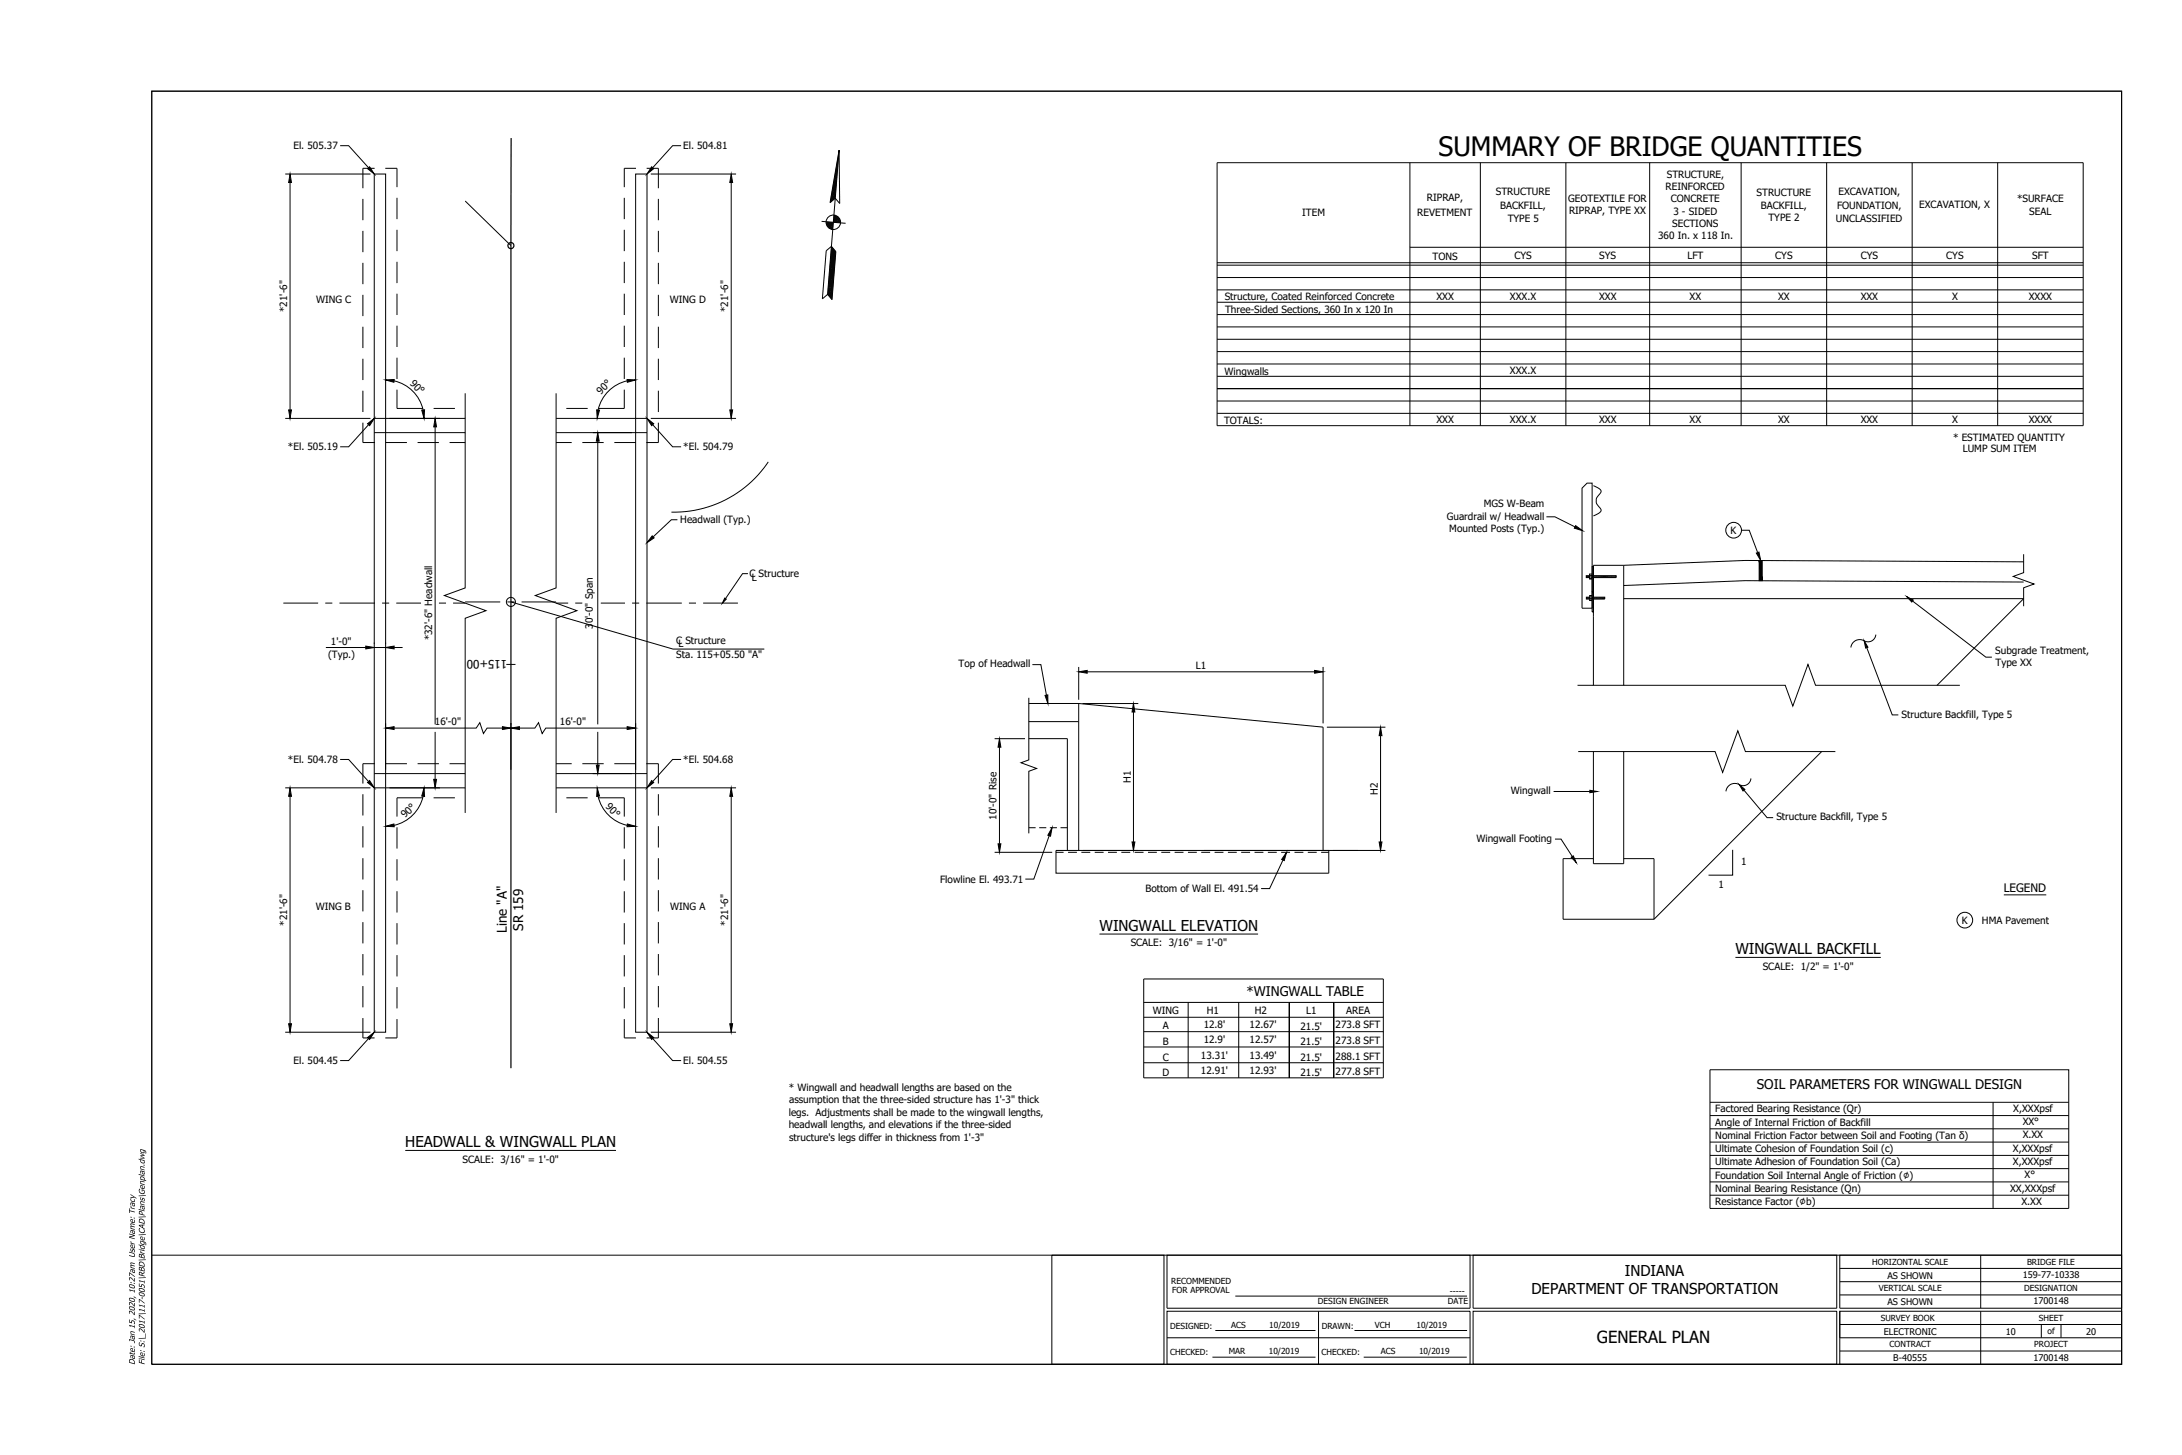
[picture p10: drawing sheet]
<svg xmlns="http://www.w3.org/2000/svg" width="914mm" height="610mm" viewBox="0 0 914 610" stroke-linecap="round" stroke-linejoin="round" font-family="sans-serif">
<defs><g id="words">
<text font-size="11.2" x="602.8" y="65.3">SUMMARY OF BRIDGE QUANTITIES</text>
<text font-size="7" x="669.2" y="562.9">GENERAL PLAN</text>
<g font-size="6.3">
<text x="460.7" y="390.1">WINGWALL ELEVATION</text>
<text x="727.3" y="399.8">WINGWALL BACKFILL</text>
<text x="169.8" y="480.7">HEADWALL &amp; WINGWALL PLAN</text>
<text x="680.9" y="534.8">INDIANA</text>
<text x="641.8" y="542.3">DEPARTMENT OF TRANSPORTATION</text>
</g>
<g font-size="5.6">
<text x="212.4" y="390.9" transform="rotate(-90 212.4 390.9)">Line &quot;A&quot;</text>
<text x="219.2" y="390" transform="rotate(-90 219.2 390)">SR 159</text>
<text x="522.4" y="417.2">*WINGWALL TABLE</text>
<text x="736.2" y="456.3">SOIL PARAMETERS FOR WINGWALL DESIGN</text>
</g>
<g font-size="4.9">
<text x="212.6" y="276.6" transform="rotate(180 212.6 276.6)">115+00</text>
<text x="839.7" y="373.9">LEGEND</text>
</g>
<g font-size="4.2">
<text x="123" y="62.6">El. 505.37</text>
<text x="286.3" y="62.6">El. 504.81</text>
<text x="698.5" y="74.5">STRUCTURE,</text>
<text x="626.9" y="81.8">STRUCTURE</text>
<text x="698" y="79.7">REINFORCED</text>
<text x="736.1" y="82.3">STRUCTURE</text>
<text x="770.4" y="81.6">EXCAVATION,</text>
<text x="598" y="84.4">RIPRAP,</text>
<text x="628.7" y="87.4">BACKFILL,</text>
<text x="657.2" y="84.5">GEOTEXTILE FOR</text>
<text x="657.5" y="89.6">RIPRAP, TYPE XX</text>
<text x="700.2" y="84.8">CONCRETE</text>
<text x="701.3" y="90">3 - SIDED</text>
<text x="738" y="87.4">BACKFILL,</text>
<text x="769.8" y="87.4">FOUNDATION,</text>
<text x="804.3" y="87.1">EXCAVATION, X</text>
<text x="845.3" y="84.8">*SURFACE</text>
<text x="545.7" y="90.6">ITEM</text>
<text x="593.9" y="90.4">REVETMENT</text>
<text x="631.8" y="93">TYPE 5</text>
<text x="700.8" y="95.1">SECTIONS</text>
<text x="741.1" y="92.6">TYPE 2</text>
<text x="769.4" y="93.2">UNCLASSIFIED</text>
<text x="850.4" y="90">SEAL</text>
<text x="694.9" y="100.3">360 In. x 118 In.</text>
<text x="600.3" y="109">TONS</text>
<text x="634.7" y="108.4">CYS</text>
<text x="670.2" y="108.4">SYS</text>
<text x="707.1" y="108.4">LFT</text>
<text x="743.9" y="108.4">CYS</text>
<text x="779.8" y="108.4">CYS</text>
<text x="815.6" y="108.4">CYS</text>
<text x="851.6" y="108.4">SFT</text>
<text x="513.2" y="125.8">Structure, Coated Reinforced Concrete</text>
<text x="602" y="125.6">XXX</text>
<text x="632.8" y="125.6">XXX.X</text>
<text x="670.1" y="125.6">XXX</text>
<text x="708.1" y="125.6">XX</text>
<text x="745.1" y="125.6">XX</text>
<text x="779.8" y="125.6">XXX</text>
<text x="818" y="125.6">X</text>
<text x="850.2" y="125.6">XXXX</text>
<text x="120.3" y="130.7" transform="rotate(-90 120.3 130.7)">*21'-6&quot;</text>
<text x="132.4" y="127.1">WING C</text>
<text x="280.7" y="127.1">WING D</text>
<text x="305.2" y="130.7" transform="rotate(-90 305.2 130.7)">*21'-6&quot;</text>
<text x="513.4" y="131">Three-Sided Sections, 360 In x 120 In</text>
<text x="171.6" y="160.7" transform="rotate(45 171.6 160.7)">90°</text>
<text x="513.2" y="157">Wingwalls</text>
<text x="632.8" y="156.6">XXX.X</text>
<text x="251.8" y="165.3" transform="rotate(-45 251.8 165.3)">90°</text>
<text x="513" y="177.6">TOTALS:</text>
<text x="602" y="177.3">XXX</text>
<text x="632.8" y="177.3">XXX.X</text>
<text x="670.1" y="177.3">XXX</text>
<text x="708.1" y="177.3">XX</text>
<text x="745.1" y="177.3">XX</text>
<text x="779.8" y="177.3">XXX</text>
<text x="818" y="177.3">X</text>
<text x="850.2" y="177.3">XXXX</text>
<text x="818.5" y="184.9">* ESTIMATED QUANTITY</text>
<text x="120.7" y="188.7">*El. 505.19</text>
<text x="286.3" y="188.7">*El. 504.79</text>
<text x="822.5" y="189.4">LUMP SUM ITEM</text>
<text x="621.8" y="212.4">MGS W-Beam</text>
<text x="285.1" y="218.9">Headwall (Typ.)</text>
<text x="606.3" y="217.7">Guardrail w/ Headwall</text>
<text x="607.3" y="222.9">Mounted Posts (Typ.)</text>
<text x="725.2" y="223.7">K</text>
<text x="314.1" y="241.8">C Structure</text>
<text x="315" y="243.3">L</text>
<text x="248.5" y="263.4" transform="rotate(-90 248.5 263.4)">30'-0&quot; Span</text>
<text x="181.1" y="268.3" transform="rotate(-90 181.1 268.3)">*32'-6&quot; Headwall</text>
<text x="283.4" y="269.9">C Structure</text>
<text x="137.5" y="275.5">(Typ.)</text>
<text x="138.7" y="270.1">1'-0&quot;</text>
<text x="283.4" y="275.8">Sta. 115+05.50 &quot;A&quot;</text>
<text x="284.3" y="271.1">L</text>
<text x="836.1" y="274">Subgrade Treatment,</text>
<text x="401.7" y="279.6">Top of Headwall</text>
<text x="501.1" y="280.3">L1</text>
<text x="836.3" y="279.1">Type XX</text>
<text x="182.3" y="303.8">16'-0&quot;</text>
<text x="234.6" y="303.8">16'-0&quot;</text>
<text x="796.9" y="300.7">Structure Backfill, Type 5</text>
<text x="120.7" y="319.8">*El. 504.78</text>
<text x="286.3" y="319.8">*El. 504.68</text>
<text x="473.9" y="328.1" transform="rotate(-90 473.9 328.1)">H1</text>
<text x="577.4" y="333.1" transform="rotate(-90 577.4 333.1)">H2</text>
<text x="633.2" y="332.8">Wingwall</text>
<text x="253.6" y="338.3" transform="rotate(45 253.6 338.3)">90°</text>
<text x="169.8" y="342.9" transform="rotate(-45 169.8 342.9)">90°</text>
<text x="417.6" y="343.4" transform="rotate(-90 417.6 343.4)">10'-0&quot; Rise</text>
<text x="744.4" y="343.7">Structure Backfill, Type 5</text>
<text x="618.7" y="352.7">Wingwall Footing</text>
<text x="729.7" y="362.5">1</text>
<text x="394" y="369.9">Flowline El. 493.71</text>
<text x="480.1" y="373.9">Bottom of Wall El. 491.54</text>
<text x="720.2" y="372.2">1</text>
<text x="132.3" y="381.3">WING B</text>
<text x="280.8" y="381.3">WING A</text>
<text x="120.3" y="387.9" transform="rotate(-90 120.3 387.9)">*21'-6&quot;</text>
<text x="305.2" y="387.9" transform="rotate(-90 305.2 387.9)">*21'-6&quot;</text>
<text x="822.1" y="387">K</text>
<text x="830.6" y="387">HMA Pavement</text>
<text x="473.8" y="396.4">SCALE: 3/16&quot; = 1'-0&quot;</text>
<text x="738.7" y="406.2">SCALE: 1/2&quot; = 1'-0&quot;</text>
<text x="483.1" y="424.9">WING</text>
<text x="505.7" y="424.9">H1</text>
<text x="525.9" y="424.9">H2</text>
<text x="547.4" y="424.9">L1</text>
<text x="564.2" y="424.9">AREA</text>
<text x="487.3" y="431.3">A</text>
<text x="504.4" y="430.7">12.8'</text>
<text x="523.7" y="430.7">12.67'</text>
<text x="545" y="431.4">21.5'</text>
<text x="559.7" y="430.9">273.8 SFT</text>
<text x="487.4" y="437.7">B</text>
<text x="504.4" y="437.1">12.9'</text>
<text x="523.7" y="437.1">12.57'</text>
<text x="545" y="437.8">21.5'</text>
<text x="559.7" y="437.3">273.8 SFT</text>
<text x="503.3" y="443.7">13.31'</text>
<text x="523.7" y="443.7">13.49'</text>
<text x="559.7" y="443.9">288.1 SFT</text>
<text x="123" y="445.9">El. 504.45</text>
<text x="286.3" y="445.9">El. 504.55</text>
<text x="487.3" y="444.3">C</text>
<text x="545" y="444.4">21.5'</text>
<text x="487.2" y="450.7">D</text>
<text x="503.3" y="450">12.91'</text>
<text x="523.7" y="450.1">12.93'</text>
<text x="545" y="450.8">21.5'</text>
<text x="559.7" y="450.2">277.8 SFT</text>
<text x="330.6" y="457">* Wingwall and headwall lengths are based on the</text>
<text x="330.5" y="467.4">legs. Adjustments shall be made to the wingwall lengths,</text>
<text x="330.7" y="462.2">assumption that the three-sided structure has 1'-3&quot; thick</text>
<text x="718.8" y="466.1">Factored Bearing Resistance (Qr)</text>
<text x="843.7" y="465.9">X,XXXpsf</text>
<text x="330.5" y="472.6">headwall lengths, and elevations if the three-sided</text>
<text x="718.8" y="471.6">Angle of Internal Friction of Backfill</text>
<text x="847.6" y="471.4">XX°</text>
<text x="330.7" y="477.9">structure's legs differ in thickness from 1'-3&quot;</text>
<text x="718.8" y="477.2">Nominal Friction Factor between Soil and Footing (Tan δ)</text>
<text x="847.6" y="477">X.XX</text>
<text x="718.8" y="482.8">Ultimate Cohesion of Foundation Soil (c)</text>
<text x="843.5" y="482.5">X,XXXpsf</text>
<text x="193.8" y="487.1">SCALE: 3/16&quot; = 1'-0&quot;</text>
<text x="718.8" y="488.3">Ultimate Adhesion of Foundation Soil (Ca)</text>
<text x="843.5" y="488.1">X,XXXpsf</text>
<text x="718.8" y="493.9">Foundation Soil Internal Angle of Friction (∅)</text>
<text x="848.4" y="493.7">X°</text>
<text x="718.8" y="499.4">Nominal Bearing Resistance (Qn)</text>
<text x="842.4" y="499.2">XX,XXXpsf</text>
<text x="718.8" y="505">Resistance Factor (∅b)</text>
<text x="847.1" y="504.8">X.XX</text>
</g>
<g font-size="4.1">
<text x="56.5" y="571.8" transform="rotate(-90 56.5 571.8)">Date: Jan 15, 2020, 10:27am User Name: Tracy</text>
<text x="60.6" y="571.8" transform="rotate(-90 60.6 571.8)">File: S:\_2017\117-0051\RBD\Bridge\CAD\Plans\Genplan.dwg</text>
</g>
<g font-size="3.8">
<text x="790.9" y="535.8">AS SHOWN</text>
<text x="847.7" y="535.3">159-77-10338</text>
<text x="790.9" y="546.9">AS SHOWN</text>
<text x="852.2" y="546.3">1700148</text>
<text x="789.4" y="559.3">ELECTRONIC</text>
<text x="840.6" y="559.4">10</text>
<text x="874.3" y="559.3">20</text>
<text x="793.4" y="570.3">B-40555</text>
<text x="852.2" y="570.3">1700148</text>
</g>
<g font-size="3.5">
<text x="784.6" y="529.9">HORIZONTAL SCALE</text>
<text x="849.5" y="529.9">BRIDGE FILE</text>
<text x="490.8" y="538">RECOMMENDED</text>
<text x="491.3" y="541.8">FOR APPROVAL</text>
<text x="607.5" y="542.2">-----</text>
<text x="787.3" y="541">VERTICAL SCALE</text>
<text x="848.3" y="541">DESIGNATION</text>
<text x="552.2" y="546.3">DESIGN ENGINEER</text>
<text x="606.8" y="546.3">DATE</text>
<text x="490.3" y="556.7">DESIGNED:</text>
<text x="515.9" y="556.3">ACS</text>
<text x="531.9" y="556.3">10/2019</text>
<text x="553.9" y="556.7">DRAWN:</text>
<text x="576.1" y="556.3">VCH</text>
<text x="593.6" y="556.3">10/2019</text>
<text x="788.1" y="553.4">SURVEY BOOK</text>
<text x="854.4" y="553.4">SHEET</text>
<text x="858" y="559">of</text>
<text x="490.3" y="567.8">CHECKED:</text>
<text x="514.9" y="567.3">MAR</text>
<text x="531.7" y="567.3">10/2019</text>
<text x="553.8" y="567.8">CHECKED:</text>
<text x="578.7" y="567.3">ACS</text>
<text x="594.7" y="567.3">10/2019</text>
<text x="791.8" y="564.5">CONTRACT</text>
<text x="852.5" y="564.5">PROJECT</text>
</g>
</g></defs>
<!-- layer: P_DR-Pre Cast Structure -->
<path d="M161.6 175.3v154.8M194.9 175.3h-38.1v154.8h38.1M233 175.3h38.1v154.8h-38.1M266.4 175.3v154.8M156.8 181.3h38.1M233 181.3h38.1M667.7 258.4v28.7M680.4 250.8h167.6M431.1 309.5h16.2v46.8M431.1 302.3h20.9v54M156.8 324.1h38.1M233 324.1h38.1" fill="none" stroke="#000" stroke-width=".42"/>
<!-- layer: P_DR-Wingwall -->
<g fill="none" stroke="#000" stroke-width=".42">
<path d="M156.8 175.3v-102.4h4.8v102.4M266.4 175.3v-102.4h4.7v102.4M667.7 258.4v-21.6h12.7v50.3M431.1 294.7h20.9v7.6M452 294.7l102.5 9.9v51.7M156.8 330.1v102.4h4.8v-102.4M266.4 330.1v102.4h4.7v-102.4M442.5 356.3h114.3v9.5h-114.3zM442.5 357.1h3.2M447.6 357.1h3.7M453.2 357.1h3.7M458.8 357.1h3.7"/>
<path d="M464.3 357.1h3.8M469.9 357.1h3.7M475.5 357.1h3.7M481.1 357.1h3.7M486.7 357.1h3.7M492.2 357.1h3.8M497.8 357.1h3.7M503.4 357.1h3.7M509 357.1h3.7M514.6 357.1h3.7M520.1 357.1h3.8M525.7 357.1h3.8"/>
<path d="M531.3 357.1h3.7M536.9 357.1h3.7M542.5 357.1h3.7M548.1 357.1h3.7M553.6 357.1h3.2"/>
</g>
<!-- layer: P_BR-Text-Dimensions -->
<g fill="none" stroke="#000" stroke-width=".42">
<path d="M119.5 72.9h35.8M121.6 76.5v95.2M142.6 61h3.5l8.3 9.3M272.7 72.9h35.8M285.4 61h-3.5l-8.4 9.3M306.4 76.5v95.2M165.1 159.6a16.1 16.1 0 0 1 12.2 12.2M262.8 159.6a16.1 16.1 0 0 0-12.2 12.2M119.5 175.3h35.8M154.4 177.9l-8.3 9.3h-3.5M163.2 175.3h21.2M182.3 178.9v124.6"/>
<path d="M194.9 164.8v81.5l-8.7 3.2 17.5 6.4-8.8 3.1v81.6M233 164.8v81.5l-8.7 3.2 17.5 6.4-8.8 3.1v81.6M272.7 175.3h35.8M273.5 177.9l8.4 9.3h3.5M248.5 181.3h16.3M250.5 184.8v118.7M283.9 217.8h-2.6l-7.6 7.1M648.1 216.5h3.5l8.4 4.3M729.8 222.2h3.2l3.6 9.3M848 232.2v7.7l-4.3 1.6 8.7 3.2-4.4 1.6v7.7M118.7 252.7h14.6M136.3 252.7h3"/>
<path d="M142.3 252.7h14.8M160.1 252.7h3M166.1 252.7h14.8M183.9 252.7h3M189.9 252.7h5M194.9 252.2h14.7M212.6 252.2h3M218.6 252.2h14.4M233 252.7h5.1M241.1 252.7h2.9M247 252.7h14.9M264.9 252.7h3"/>
<path d="M270.8 252.7h14.9M288.7 252.7h3M294.7 252.7h14.5M801.5 251.8l30.7 23.5h2.5M136.6 271.3h16.7M156.8 269.3v.4M156.8 271.3h4.8M161.6 269.3v.4M165.2 271.3h3.5M432.6 278.5h3.6l2.3 12.7M452 279.4v13.8M554.5 279.4v23.7"/>
<path d="M781.2 268.5a3.7 3.7 0 0 0-5.6 2.8M782.3 271.3l10.7 28.2h2.5M786.1 265.9a3.3 3.3 0 0 1-4.9 2.6M431.1 292.4v26l-3.2 1.2 6.5 2.4-3.3 1.1v26.1M453.6 294.8h23.4M455.6 281.5h95.3M475 298.3v54.5M142.6 318.2h3.5l8.3 9.2M161.6 303v19.5M165.2 305h34.4l1.5-2.2 1.5 4.5 1.5-2.3h6.5M182.3 306.6v19.9M214.1 303v19.5"/>
<path d="M217.7 305h6.4l1.6-2.2 1.5 4.5 1.5-2.3h34.1M250.5 306.6v14M266.4 303v19.5M285.4 318.2h-3.5l-8.4 9.2M416.8 309.5h12.7M418.8 313v40.5M556 304.7h24.6M578.5 308.2v44.6M119.5 330.1h35.8M121.6 333.6v95.3M163.2 330.1h21.2M177.3 333.6a16.1 16.1 0 0 1-12.2 12.2"/>
<path d="M248.5 324.1h16.3M250.6 333.6a16.1 16.1 0 0 0 12.2 12.2M272.7 330.1h35.8M306.4 333.6v95.3M651.1 331.6h15.2M730.8 331.1l9.7 11.5h2.6M733.7 326.1a3.4 3.4 0 0 1-5.4 2.4 3.7 3.7 0 0 0-5 3M416.8 357.1h24.1M439.7 350.1l-6.5 18.2h-3.5M453.6 356.3h23.4M504.6 356.3h76M651.6 351.6h2.6l4.7 7.3"/>
<path d="M726.1 356v10.7h-10.1M537.6 360.3l-5.6 12h-3.5M119.5 432.5h35.8M154.4 435.1l-8.3 9.2h-3.5M272.7 432.5h35.8M273.5 435.1l8.4 9.2h3.5"/>
</g>
<!-- layer: P_BR_Wall Retaining -->
<g fill="none" stroke="#000" stroke-width=".42">
<path d="M157 70.5h-4.9v8.4M161.5 70.5h4.9v7.9M266.5 70.5h-4.9v7.9M271 70.5h4.9v8.4M152.1 83.3v9M152.1 96.7v9M166.4 82.9v8.9M166.4 96.3v8.9M261.6 82.9v8.9M261.6 96.3v8.9M275.9 83.3v9M275.9 96.7v9"/>
<path d="M152.1 110.1v9M166.4 109.7v8.9M261.6 109.7v8.9M275.9 110.1v9M152.1 123.5v8.9M152.1 136.9v8.9M166.4 123.1v8.9M166.4 136.5v8.9M261.6 123.1v8.9M261.6 136.5v8.9M275.9 123.5v8.9M275.9 136.9v8.9"/>
<path d="M152.1 150.3v8.9M166.4 149.9v8.9M261.6 149.9v8.9M275.9 150.3v8.9M152.1 177.1v8.3h5M152.1 163.7v8.9M166.4 163.3v7.8h10.8M181.7 171.1h8.9M237.3 171.1h9M261.6 163.3v7.8h-10.9M275.9 163.7v8.9M275.9 177.1v8.3h-5.1"/>
<path d="M161.6 185.4h8.9M175 185.4h8.9M188.4 185.4h6.5M233 185.4h6.6M244 185.4h9M257.4 185.4h9M157.1 320h-5v8.3M161.6 320h8.9M175 320h8.9M188.4 320h6.5M233 320h6.6M244 320h9"/>
<path d="M257.4 320h9M270.8 320h5.1v8.3M152.1 332.8v8.9M177.2 334.3h-10.8v7.8M181.7 334.3h8.9M237.3 334.3h9M250.7 334.3h10.9v7.8M275.9 332.8v8.9M152.1 346.2v8.9M152.1 359.6v8.9M166.4 346.6v8.9M166.4 360v8.9"/>
<path d="M261.6 346.6v8.9M261.6 360v8.9M275.9 346.2v8.9M275.9 359.6v8.9M152.1 372.9v9M166.4 373.4v8.9M261.6 373.4v8.9M275.9 372.9v9M152.1 386.3v9M152.1 399.7v9M166.4 386.8v8.9M261.6 386.8v8.9"/>
<path d="M275.9 386.3v9M275.9 399.7v9M152.1 413.1v9M166.4 400.2v8.9M166.4 413.6v8.9M261.6 400.2v8.9M261.6 413.6v8.9M275.9 413.1v9M152.1 426.5v8.4h4.9M166.4 427v7.9h-4.9M261.6 427v7.9h4.9M275.9 426.5v8.4h-4.9"/>
</g>
<!-- layer: P_RDWY-Riprap-Class 1 -->
<path d="M321.9 193.5a47.6 47.6 0 0 1-40.5 21.1" fill="none" stroke="#000" stroke-width=".42"/>
<!-- layer: P_HY_Flowline -->
<path d="M431.1 346.8h2.9M435.5 346.8h3M440 346.8h2.9M444.4 346.8h2.9" fill="none" stroke="#000" stroke-width=".42"/>
<!-- layer: P_BR_Structural Concrete -->
<path d="M667.7 314.9v47h12.7v-47M667.7 359.7h-12.7v25.4h38.1v-25.4h-12.7" fill="none" stroke="#000" stroke-width=".42"/>
<!-- layer: P_BR_Backfill -->
<path d="M848 250.8l-36.2 36.3M763.4 314.9l-70.3 70.2" fill="none" stroke="#000" stroke-width=".42"/>
<!-- layer: DIM -->
<path d="M661.1 287.1h87l3.2 8.7 6.4-17.4 3.1 8.7h60.5M661.4 314.9h57.3l3.2 8.7 6.4-17.4 3.1 8.7h37.7" fill="none" stroke="#000" stroke-width=".42"/>
<!-- layer: O_SECT -->
<path d="M848 235.4l-116.8-.6-50.8 2M848 243.9l-116.8-.6-50.8 2" fill="none" stroke="#000" stroke-width=".42"/>
<!-- layer: P_BR_Concrete Railing -->
<g fill="none" stroke="#000" stroke-width=".42">
<path d="M663 204.5l2.1-2.1h2.1v52.4h-4.2zM667.7 203.5l2.8 1.5a1.39 1.39 0 0 1-.5 2.4 3.5 3.5 0 0 0 .6 5.5 1.41 1.41 0 0 1 .2 1.5 1.41 1.41 0 0 1-1.2 .9l-1.9 .9M667.2 237.4h.5v10.5h-.5zM664.8 241.2h1.3v.8h-1.3zM664.9 241.2v.8M664.9 250.2v.8M665.3 241.2v.8M665.3 250.2v.8M665.7 241.2v.8M665.7 250.2v.8M666.1 241.1h1.1M666.1 241.7h1.1"/>
<path d="M666.1 242.4h1.1M666.2 250.2v.8M666.2 250.2h-1.4v.8h1.4M666.2 250.1h1M666.2 250.7h1M666.2 251.3h1M666.9 241.2h10.4v.8h-10.4M667.2 240.5h-1.1v2.1h1.1M667.2 250.2h5.3v.8h-5.3zM667.2 249.5h-1v2.1h1M667.2 247.9h.5v8.5h-.5zM667.2 241.2v.8"/>
<path d="M667.6 241.2v.8M667.6 250.2v.8M668 241.2v.8M668 250.2v.8M668.4 241.2v.8M668.4 250.2v.8M668.8 241.2v.8M668.8 250.2v.8M669.2 241.2v.8M669.2 250.2v.8M669.6 241.2v.8M669.6 250.2v.8"/>
<path d="M670 241.2v.8M670 250.2v.8M670.4 241.2v.8M670.4 250.2v.8M670.8 241.2v.8M670.8 250.2v.8M671.2 241.2v.8M671.2 250.2v.8M671.6 241.2v.8M671.6 250.2v.8M672 241.2v.8M672 250.2v.8"/>
<path d="M672.4 241.2v.8M672.4 250.2v.8M672.8 241.2v.8M673.2 241.2v.8M673.6 241.2v.8M674 241.2v.8M674.4 241.2v.8M674.8 241.2v.8M675.2 241.2v.8M675.5 241.2v.8M676 241.2v.8M676.4 241.2v.8"/>
<path d="M676.8 241.2v.8M677.1 241.2v.8"/>
</g>
<!-- layer: O-ALGN-A -->
<g fill="none" stroke="#000" stroke-width=".51">
<path d="M214.2 57.8l-.1 389.7"/>
<circle cx="214.1" cy="102.9" r="1.27"/>
</g>
<!-- layer: O-ALGN-TEXT-A -->
<path d="M194.9 84.2l19.2 18.7M212.2 278.4h3.8" fill="none" stroke="#000" stroke-width=".42"/>
<!-- layer: P_BR-Text-Dimensions -->
<path d="M176.6 250.9h7M244.4 250.9h7.1" fill="none" stroke="#fff" stroke-width=".42"/>
<g fill="#fff" stroke="#fff" stroke-width=".42">
<path d="M244.4 250.9v3.2h7.1zM244.4 250.9h7.1v3.2z"/>
<path d="M176.6 250.9v3.2h7zM176.6 250.9h7v3.2z"/>
</g>
<!-- layer: BD_SHT -->
<g fill="none" stroke="#000" stroke-width=".42">
<path d="M63.6 38.2h825.5v533.4h-825.5zM63.6 525.9h825.5M440.8 525.9h47v45.7h-47zM489 525.9h127v22.2h-127zM617.3 525.9h152.4v22.2h-152.4zM771 525.9h118.1v22.2h-118.1zM771 537h118.1M771 531.4h118.1M830 525.9v22.2M489 549.4h127v22.2h-127zM509.3 557.4h42M517.7 543h97.1"/>
<path d="M552.5 549.4v22.2M567.6 557.4h47.2M617.3 549.4h152.4v22.2h-152.4zM771 549.4h118.1v22.2h-118.1zM771 549.4v11.1h118.1M771 542.5h118.1M771 554.9h118.1M830 549.4v22.2M855.4 554.9v5.6M863.7 554.9v5.6M489 560.5h127M508.1 568.6h43.2"/>
<path d="M571.5 568.6h43.2M771 566h118.1"/>
</g>
<!-- layer: BD_SHT_Frame -->
<path d="M63.6 38.2h825.5v533.4h-825.5z" fill="none" stroke="#000" stroke-width=".42"/>
<!-- layer: P_BR_Text-Tables -->
<g fill="none" stroke="#000" stroke-width=".42">
<path d="M510 68.2h363v110.1h-363zM590.8 68.2v110.1M620.4 68.2v110.1M656.2 68.2v110.1M691.3 68.2v110.1M729.7 68.2v110.1M765.5 68.2v110.1M801.3 68.2v110.1M837.2 68.2v110.1M510 116.3h363M510 111.1h363M510 110.1h363"/>
<path d="M590.8 103.6h282.2M510 131.8h363M510 126.6h363M510 121.4h363M510 137h363M510 157.7h363M510 152.5h363M510 147.3h363M510 142.1h363M510 173.2h363M510 168h363M873 162.8h-363h363"/>
<path d="M479.3 410.2h100.4v41.4h-100.4zM479.3 420h100.4M497.9 420v31.6M519.1 420v31.6M479.3 426.2h100.4M479.3 432.2h100.4M479.3 438.7h100.4M479.3 445.3h100.4M540.3 451.6v-31.6v31.6M558.9 451.6v-31.6v31.6M716.6 448.2h150.3v58.1h-150.3zM716.6 478.5h150.3"/>
<path d="M716.6 461.8h150.3M716.6 472.9h150.3M716.6 467.4h150.3M835.2 461.8v44.5M716.6 484.1h150.3M716.6 489.6h150.3M716.6 495.2h150.3M716.6 500.8h150.3"/>
</g>
<!-- layer: BD_SHT-North Arrow -->
<g fill="none" stroke="#000" stroke-width=".42">
<path d="M350.3 79.9l-1.8 1.5M350.3 79.5l-1.8 1.6M350.3 79.2l-1.7 1.5M350.4 78.8l-1.7 1.5M350.4 78.5l-1.7 1.4M350.4 78.1l-1.6 1.4M350.4 77.7l-1.5 1.4M350.5 77.4l-1.6 1.3M350.5 77l-1.5 1.3M350.5 76.7l-1.4 1.2M350.6 76.3l-1.5 1.2M350.6 76l-1.4 1.2"/>
<path d="M350.6 75.6l-1.3 1.2M350.7 75.3l-1.4 1.1M350.7 74.9l-1.3 1.1M350.7 74.5l-1.2 1.1M350.7 74.2l-1.2 1M350.8 73.8l-1.2 1M350.8 73.5l-1.1 .9M350.8 73.1l-1.1 1M350.9 72.8l-1.1 .9M350.9 72.4l-1 .9M350.9 72l-1 .9M350.9 71.7l-.9 .8"/>
<path d="M351 71.3l-1 .8M351 71l-.9 .7M351 70.6l-.8 .7M351 70.3l-.7 .6M351.1 69.9l-.8 .7M351.1 69.5l-.7 .7M351.1 69.2l-.7 .6M351.2 68.8l-.7 .6M351.2 68.5l-.6 .5M351.2 68.1l-.5 .5M351.3 67.8l-.6 .4M351.3 67.4l-.5 .4"/>
<path d="M351.3 67.1l-.4 .4M351.3 66.7l-.4 .3M351.4 66.4l-.4 .3M351.4 66l-.3 .3M351.4 65.6l-.3 .3M351.4 65.3l-.2 .2M351.5 64.9l-.2 .2M351.5 64.6l-.2 .1M351.5 64.2l-.1 .1M351.6 63.9h-.1M351.6 63.5l-.1 .1M351.6 63.2h.1"/>
<path d="M351.6 62.9l-1.6 20.2 1.9 2.2-.3-22.4-3.8 22 2.2-1.8-3.2 40.3 2.2-1.9M344.3 92.7l10.1 .8M346.3 92.9l-.1 .1M346.6 92.9l-.4 .4M347 93l-.8 .6M347.4 93l-1.1 .9M347.7 93l-1.3 1.2M348.1 93.1l-1.6 1.3M348.4 93.1l-1.8 1.6M348.8 93.1l-2.1 1.8M349 95.9l-.3 .2M349 95.6l-.6 .5"/>
<path d="M349.1 95.2l-1 .8M349.1 94.8l-1.2 1.1M349.1 94.5l-1.4 1.2M349.1 93.1l-2.2 2M349.1 94.1l-1.7 1.5M349.2 93.8l-2 1.6M349.2 93.4l-2.2 1.9M349.5 90.1v.1M349.9 90.2l-.5 .4M350 82.7l-2.1 1.9M350.1 82.4l-2.1 1.8M350.1 82l-2 1.8"/>
<path d="M350.1 81.7l-2 1.7M350.2 81.3l-2 1.7M350.2 90.3l-.8 .6M350.2 81l-2 1.6M350.2 80.6l-1.9 1.6M350.3 80.2l-1.9 1.6M350.4 90.4l-1 .9M350.7 90.5l-1.4 1.1M350.9 90.6l-1.6 1.4M351.1 90.8l-1.8 1.5M351.3 90.9l-2 1.8M351.5 91.1l-2.3 2"/>
<path d="M351.7 91.3l-2.2 1.9M351.8 91.5l-1.9 1.7M351.9 91.8l-1.7 1.4M352 92l-1.4 1.3M352.1 92.3l-1.2 1M352.2 92.5l-.9 .8M352.2 92.8l-.6 .5M352.2 93.1l-.2 .3M346.2 105.1l2.2-1.9 1.9 2.2-1.6 20.1-1.9-2.1-2.2 1.8zM348.5 103.3l-.1 .1M348.7 103.5l-.3 .3M348.8 103.7l-.4 .4"/>
<path d="M349 103.9l-.7 .6M349.1 119.7l-2.1 1.9M349.2 104.1l-.9 .7M349.2 119.3l-2.2 1.9M349.2 119l-2.2 1.8M349.2 118.6l-2.2 1.9M349.2 118.3l-2.1 1.8M349.3 117.9l-2.2 1.9M349.3 104.3l-1 .9M349.3 117.6l-2.2 1.8M349.3 117.2l-2.2 1.9M349.3 116.9l-2.1 1.8"/>
<path d="M349.4 116.5l-2.2 1.8M349.4 116.1l-2.2 1.9M349.4 115.8l-2.1 1.8M349.5 104.5l-1.3 1M349.5 115.4l-2.2 1.9M349.5 115.1l-2.2 1.8M349.5 114.7l-2.1 1.9M349.6 114.4l-2.2 1.8M349.6 114l-2.2 1.9M349.6 113.6l-2.2 1.9M349.6 113.3l-2.1 1.8M349.6 104.7l-1.4 1.2"/>
<path d="M349.7 112.9l-2.2 1.9M349.7 112.6l-2.2 1.8M349.7 112.2l-2.2 1.9M349.8 111.9l-2.2 1.8M349.8 111.5l-2.2 1.9M349.8 111.1l-2.2 1.9M349.8 104.9l-1.6 1.3M349.8 110.8l-2.1 1.8M349.9 110.4l-2.2 1.9M349.9 110.1l-2.2 1.8M349.9 109.7l-2.2 1.9M350 109.4l-2.2 1.8"/>
<path d="M350 105l-1.9 1.6M350 109l-2.2 1.9M350 108.7l-2.2 1.8M350 108.3l-2.1 1.8M350.1 107.9l-2.2 1.9M350.1 107.6l-2.2 1.8M350.1 107.2l-2.1 1.9M350.1 105.2l-2 1.7M350.2 106.9l-2.2 1.8M350.2 106.5l-2.2 1.9M350.2 106.2l-2.2 1.8M350.2 105.8l-2.1 1.9"/>
<path d="M350.3 105.4l-2.2 1.9M348.7 125.4l-.1 .1M348.7 125l-.3 .3M348.7 124.7l-.4 .4M348.8 124.3l-.7 .6M348.8 124l-.9 .7M348.8 123.6l-1 .9M348.8 123.2l-1.2 1.1M348.9 122.9l-1.5 1.2M348.9 122.5l-1.6 1.4M348.9 122.2l-1.8 1.5M349 121.8l-2 1.7"/>
<path d="M349 121.1l-2.2 1.9M349.1 120.8l-2.2 1.8M349.1 120.4l-2.2 1.9M349.1 120.1l-2.2 1.8"/>
<circle cx="349.2" cy="93.1" r="3"/>
</g>
<!-- layer: P_BR-Text-Dimensions -->
<g fill="#000" stroke="#000" stroke-width=".42">
<path d="M121.6 72.9l.5 3.6h-1.1zM154 70.7l.9-.8 1.9 3zM273.1 69.9l.9 .8-2.9 2.2zM306.4 72.9l.6 3.6h-1.2zM262.8 159l3.6 .2-3.5 1zM121 171.7h1.1l-.5 3.6zM154 177.5l2.8-2.2-1.9 3zM161.6 159.2l3.6-.2-.1 1.2zM176.7 171.8l1.2-.1-.2 3.6zM182.3 175.3l.6 3.6h-1.1zM250.1 171.7l1.1 .1-.9 3.5zM271.1 175.3l2.9 2.2-.9 .8z"/>
<path d="M305.8 171.7h1.2l-.6 3.6zM250.5 181.3l.6 3.5h-1.2zM273.3 224.5l.8 .9-3 2zM660.3 220.2l2.9 2.1-3.4-1zM736 231.7l1.1-.4 .7 3.5zM799.1 250l2.7 1.4-.6 .8zM153.3 270.7l3.5 .6-3.5 .6zM161.6 271.3l3.6-.6v1.2zM781.2 268.5l1.6 2.7-1 .3zM437.9 291.4l1.2-.3v3.7zM452 281.5l3.6-.6v1.2zM475 294.8l.6 3.5h-1.2z"/>
<path d="M550.9 280.9l3.6 .6-3.6 .6zM161.6 305l3.6-.5v1.1zM210.6 304.5l3.5 .5-3.5 .6zM214.1 305l3.6-.5v1.1zM262.8 304.5l3.6 .5-3.6 .6zM418.8 309.5l.6 3.5h-1.2zM578.5 304.7l.6 3.5h-1.2zM121.6 330.1l.5 3.5h-1.1zM154 327.8l.9-.8 1.9 3.1zM177.7 330.1l.2 3.6-1.2-.2zM181.8 326.5h1.1l-.6 3.6zM249.9 320.6h1.2l-.6 3.5z"/>
<path d="M250.3 330.1l.9 3.4-1.1 .2zM273.1 327l.9 .8-2.9 2.3zM306.4 330.1l.6 3.5h-1.2zM666.3 331.1l3 .5-3 .5zM728.9 328.7l2.3 2-.7 .7zM161.6 346.2l3.5-1 .1 1.2zM262.9 345.2l3.5 1-3.6 .2zM418.2 353.5h1.2l-.6 3.6zM440.9 346.8l-.7 3.5-1.1-.4zM474.4 352.8h1.2l-.6 3.5zM577.9 352.8h1.2l-.6 3.5zM658.4 359.1l.9-.5 1.2 2.8z"/>
<path d="M539.2 357.1l-1 3.5-1.1-.5zM121 428.9h1.1l-.5 3.6zM154 434.7l2.8-2.2-1.9 3zM271.1 432.5l2.9 2.2-.9 .8zM305.8 428.9h1.2l-.6 3.6z"/>
<path d="M737.2 234.8v8.5h1.3zM737.2 234.8h1.3v8.5z"/>
</g>
<!-- layer: P_BR_Text-Dimensions -->
<path d="M303.7 250.6l.6 .4-1.6 1.7z" fill="#000" stroke="#000" stroke-width=".42"/>
<g fill="none" stroke="#000" stroke-width=".42">
<path d="M214.1 252.2l67.9 19.7h38.3M313.5 240.3h-2.3l-7.2 10.5"/>
<circle cx="214.1" cy="252.2" r="1.89"/>
</g>
<!-- layer: P_BR_Bridge - Text -->
<path d="M460.7 391.3h66.5M727.3 401.1h60.9M169.8 482h88.3" fill="none" stroke="#000" stroke-width=".42"/>
<!-- layer: P_RDWY_Text-Notes -->
<g fill="none" stroke="#000" stroke-width=".42">
<path d="M839.7 374.9h17.8"/>
<circle cx="726.5" cy="222.1" r="3.3"/>
<circle cx="823.4" cy="385.5" r="3.3"/>
</g>
<use href="#words"/>
</svg>
